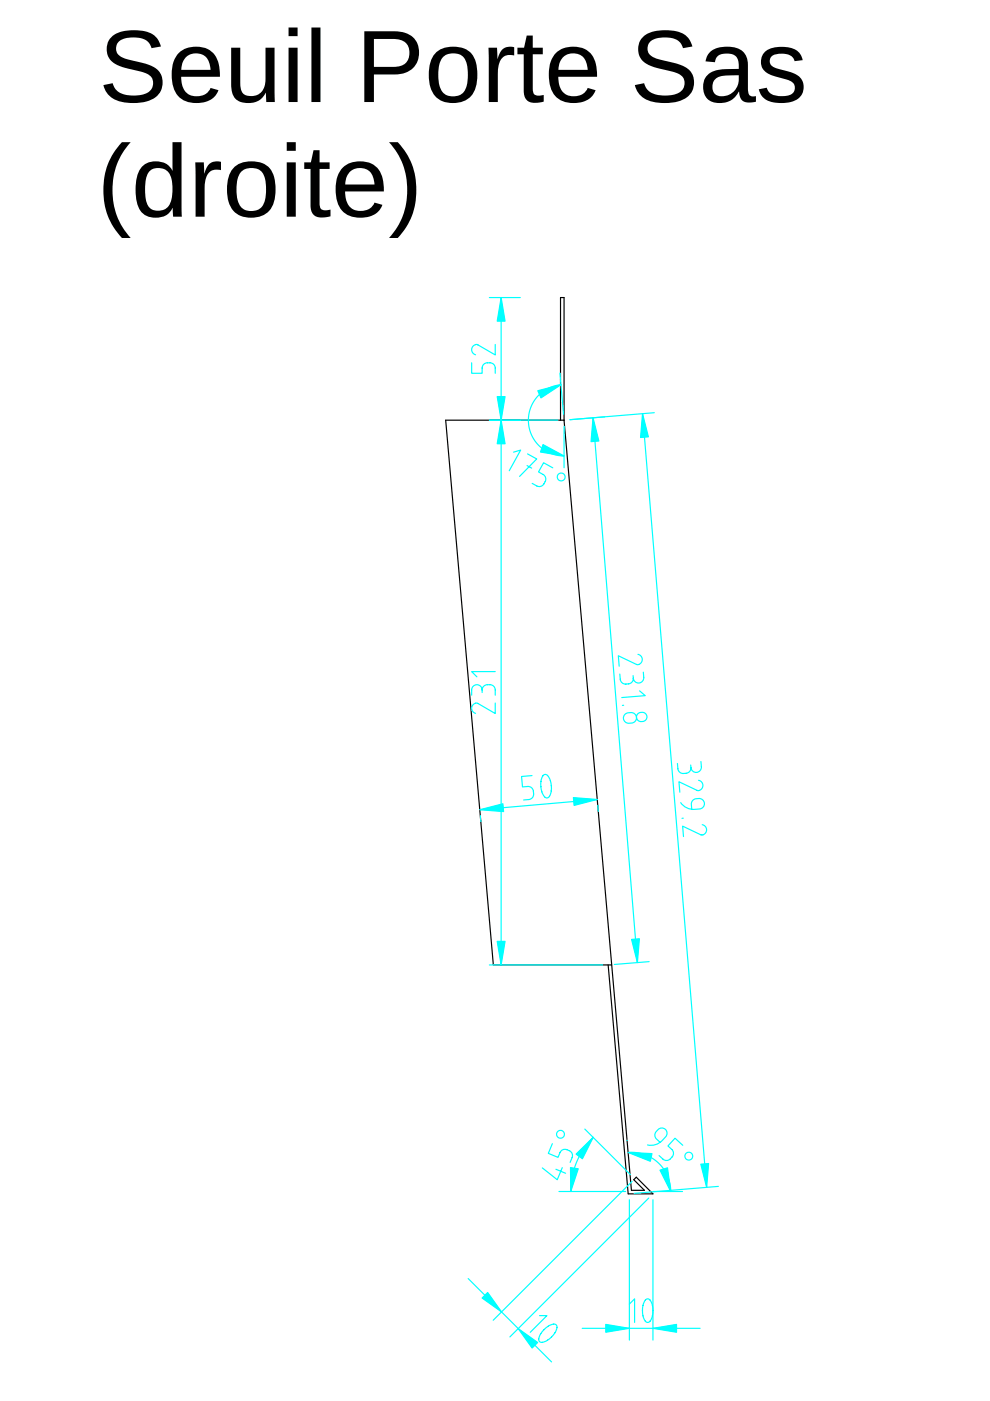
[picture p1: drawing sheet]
<svg xmlns="http://www.w3.org/2000/svg" width="210mm" height="297mm" viewBox="0 0 210 297" stroke-linecap="round" stroke-linejoin="round" font-family="sans-serif">
<path d="M118.8 89.1v-26h.8v26M128.9 204.6l4.3 48.5h5.2l-3.5-3.5-.5 .5 2.2 2.3h-2.7l-14.3-163.3h-25.1l10.1 115.5h25.1" fill="none" stroke="#000" stroke-width=".25"/>
<path d="M103.8 63.1h6.5M106.3 63.1v26M103.8 89.1h6.5" fill="none" stroke="#0ff" stroke-width=".25"/>
<path d="M105.4 84.1h1.7l-.8 5z" fill="#0ff"/>
<path d="M105.4 84.1h1.7l-.8 5z" fill="#0ff" stroke="#0ff" stroke-width=".25"/>
<path d="M106.3 63.1l.8 5h-1.7z" fill="#0ff"/>
<path d="M106.3 63.1l.8 5h-1.7z" fill="#0ff" stroke="#0ff" stroke-width=".25"/>
<path d="M100 76.9v2.2h2.2v-1.1a1.42 1.42 0 0 1 1.4-1.1 1.42 1.42 0 0 1 1.4 1.1v1.1M105 73v2.3l-3.7-2.2a1.08 1.08 0 0 0-1.3 .8 1.08 1.08 0 0 0 .8 1.3M136.2 87.7l13.6 164M138.7 87.5l-17.9 1.5M152.3 251.5l-17.9 1.5" fill="none" stroke="#0ff" stroke-width=".25"/>
<path d="M136.2 87.7l1.3 4.9-1.7 .2z" fill="#0ff"/>
<path d="M136.2 87.7l1.3 4.9-1.7 .2z" fill="#0ff" stroke="#0ff" stroke-width=".25"/>
<path d="M148.6 246.8l1.6-.1-.4 5z" fill="#0ff"/>
<path d="M148.6 246.8l1.6-.1-.4 5z" fill="#0ff" stroke="#0ff" stroke-width=".25"/>
<path d="M143.6 161.9l.1 1.1a1.42 1.42 0 0 0 1.5 1 1.42 1.42 0 0 0 1.3-1.3M144.3 170.2a3.7 3.7 0 0 0 4.7 1 1.18 1.18 0 0 0 .1-1.5 1.18 1.18 0 0 0-1.5-.4 1.11 1.11 0 0 0-1 1.2l.1 1.1M144.9 173.5h-.3M146.4 162.2l.1 .5M148.1 165.4a1.08 1.08 0 0 1 .9 1.3 1.08 1.08 0 0 1-1.2 .9l-3.8-1.9 .1 2.3M148.6 161.5l.1 1.1a1.11 1.11 0 0 1-1 1.2 1.11 1.11 0 0 1-1.2-1.1M148.9 174.8a1.08 1.08 0 0 1 .9 1.3 1.08 1.08 0 0 1-1.2 .9l-3.9-1.8 .2 2.2M133.4 254.4v29.7M138.4 254.4v29.7M123.4 281.6h25" fill="none" stroke="#0ff" stroke-width=".25"/>
<path d="M128.4 280.8l5 .8-5 .9z" fill="#0ff"/>
<path d="M128.4 280.8l5 .8-5 .9z" fill="#0ff" stroke="#0ff" stroke-width=".25"/>
<path d="M138.4 281.6l5-.8v1.7z" fill="#0ff"/>
<path d="M138.4 281.6l5-.8v1.7z" fill="#0ff" stroke="#0ff" stroke-width=".25"/>
<path d="M101.8 172.9l.1 1.3M126.6 169.5l-24.9 2.2M126.7 170.7l.1 1.3M133.4 276.5l1.2-1.1v5M138.3 276.8l.1 1.4-.1 1.1-.6 .9-.6 .1-.6-.7-.3-1.4 .1-1.4 .5-1.1a.76 .76 0 0 1 .9-.2 .76 .76 0 0 1 .4 .7l.2 .6" fill="none" stroke="#0ff" stroke-width=".25"/>
<path d="M121.6 169.1l5 .4-4.9 1.3z" fill="#0ff"/>
<path d="M121.6 169.1l5 .4-4.9 1.3z" fill="#0ff" stroke="#0ff" stroke-width=".25"/>
<path d="M101.7 171.7l4.9-1.3 .2 1.7z" fill="#0ff"/>
<path d="M101.7 171.7l4.9-1.3 .2 1.7z" fill="#0ff" stroke="#0ff" stroke-width=".25"/>
<path d="M112.8 164.4l-2.2 .2 .2 2.2 1.1-.1a1.42 1.42 0 0 1 1.2 1.3 1.42 1.42 0 0 1-1 1.5l-1.1 .1M115.2 164.4l.2-.2a1.23 1.23 0 0 1 1.3 1.3l.2 1.4-.1 1.1-.4 1-.6 .2-.7-.7-.4-1.4v-1.7zM134 250.5l-29.4 29.4M137.6 254l-29.5 29.5M99.3 271.1l17.6 17.7" fill="none" stroke="#0ff" stroke-width=".25"/>
<path d="M109.9 281.7l4.1 2.9-1.2 1.2z" fill="#0ff"/>
<path d="M109.9 281.7l4.1 2.9-1.2 1.2z" fill="#0ff" stroke="#0ff" stroke-width=".25"/>
<path d="M103.4 274l2.9 4.2-4.1-3z" fill="#0ff"/>
<path d="M103.4 274l2.9 4.2-4.1-3z" fill="#0ff" stroke="#0ff" stroke-width=".25"/>
<path d="M118.7 79.1l.8 8.7M118.9 81.6l-1.4 .2-1.3 .6-1.3 .7-1 1-.8 1.2-.6 1.3-.4 1.4-.1 1.4 .2 1.5 .5 1.3 .7 1.3 .9 1.1 1.2 .9 1.3 .6 1.4 .4 1.4 .2M119.6 90.4v8.8M114.4 278.9h1.6l-3.6 3.6M115.4 281.9l1.1-.9 .9-.3a.76 .76 0 0 1 .7 .5 .76 .76 0 0 1-.2 .8l-.6 1-.8 .8-1 .6-.7 .2-.5-.3v-.7l.4-.8z" fill="none" stroke="#0ff" stroke-width=".25"/>
<path d="M115.1 94.3l4.5 2.4-5-.9z" fill="#0ff"/>
<path d="M115.1 94.3l4.5 2.4-5-.9z" fill="#0ff" stroke="#0ff" stroke-width=".25"/>
<path d="M114 82.8l4.9-1.2-4.2 2.8z" fill="#0ff"/>
<path d="M114 82.8l4.9-1.2-4.2 2.8z" fill="#0ff" stroke="#0ff" stroke-width=".25"/>
<g fill="none" stroke="#0ff" stroke-width=".25">
<path d="M108.9 95.9l1.5-.5-2.4 4.4M111.7 98.7l1 .6M111.9 96.2l1.9 1.1-3.6 3.7M117.2 99.2l-1.9-1.1-1.1 2 1 .5a1.42 1.42 0 0 1 .3 1.8 1.42 1.42 0 0 1-1.7 .6l-1-.5M124 239.4l9.7 9.7M118.5 252.6h14.1M125.8 241.1l-2 2.5-1.5 2.8-1 3.1-.3 3.1"/>
<circle cx="119" cy="101.1" r=".83"/>
</g>
<path d="M121 247.6l1.6 .2-1.6 4.8z" fill="#0ff"/>
<path d="M121 247.6l1.6 .2-1.6 4.8z" fill="#0ff" stroke="#0ff" stroke-width=".25"/>
<path d="M122.1 244.7l3.7-3.5-2.3 4.5z" fill="#0ff"/>
<path d="M122.1 244.7l3.7-3.5-2.3 4.5z" fill="#0ff" stroke="#0ff" stroke-width=".25"/>
<g fill="none" stroke="#0ff" stroke-width=".25">
<path d="M117.1 242.5l-.8 2 2 .9 .4-1a1.42 1.42 0 0 1 1.8-.6 1.42 1.42 0 0 1 .8 1.6l-.4 1M117.9 247.9l2 .9M119.2 247.6l-1 2.5-3.2-2.5M132.9 241.7l.1 .2M133.2 244.3l1.7 .1 1.7 .3 1.5 .8 1.4 1 1.2 1.3 .8 1.5 .5 1.6 .2 1.7M138.5 252.6h6.2"/>
<circle cx="118.8" cy="240.5" r=".83"/>
</g>
<path d="M133.2 244.3l5 .3-.3 1.6z" fill="#0ff"/>
<path d="M133.2 244.3l5 .3-.3 1.6z" fill="#0ff" stroke="#0ff" stroke-width=".25"/>
<path d="M139.9 248.1l1.6-.5 .7 5z" fill="#0ff"/>
<path d="M139.9 248.1l1.6-.5 .7 5z" fill="#0ff" stroke="#0ff" stroke-width=".25"/>
<g fill="none" stroke="#0ff" stroke-width=".25">
<path d="M106.3 89.1v115.5M140 242.2l-.8-.7a1.42 1.42 0 0 1 .1-1.8 1.42 1.42 0 0 1 1.8-.3 1.11 1.11 0 0 1 0 1.6 3.6 3.6 0 0 1-3.8 1.8M144.8 242.8l-1.7-1.5-1.5 1.7 .8 .7a1.42 1.42 0 0 1-.1 1.8 1.42 1.42 0 0 1-1.7 .3l-.9-.8"/>
<circle cx="146" cy="245.1" r=".83"/>
</g>
<path d="M105.4 199.6h1.7l-.8 5z" fill="#0ff"/>
<path d="M105.4 199.6h1.7l-.8 5z" fill="#0ff" stroke="#0ff" stroke-width=".25"/>
<path d="M106.3 89.1l.8 5h-1.7z" fill="#0ff"/>
<path d="M106.3 89.1l.8 5h-1.7z" fill="#0ff" stroke="#0ff" stroke-width=".25"/>
<path d="M103.8 89.1h14.5M125.7 88.6l9.4 115.5M128.2 88.4l-7.4 .6M102.2 146.3a1.11 1.11 0 0 0-1.1-1.1 1.11 1.11 0 0 0-1.1 1.1v1.1M102.2 146.3a1.42 1.42 0 0 1 1.4-1.2 1.42 1.42 0 0 1 1.4 1.2v1.1M102.2 146.3v.5M105 149.1v2.2l-3.7-2.2a1.08 1.08 0 0 0-1.3 .8 1.08 1.08 0 0 0 .8 1.3M105 142.4h-5l1.1 1.1M103.8 204.6h23.9M137.6 203.9l-7.4 .6" fill="none" stroke="#0ff" stroke-width=".25"/>
<path d="M133.9 199.2l1.7-.2-.5 5.1z" fill="#0ff"/>
<path d="M133.9 199.2l1.7-.2-.5 5.1z" fill="#0ff" stroke="#0ff" stroke-width=".25"/>
<path d="M125.7 88.6l1.3 4.9-1.7 .1z" fill="#0ff"/>
<path d="M125.7 88.6l1.3 4.9-1.7 .1z" fill="#0ff" stroke="#0ff" stroke-width=".25"/>
<path d="M135.3 138.7a1.08 1.08 0 0 1 .9 1.3 1.08 1.08 0 0 1-1.2 .9l-3.9-1.9 .2 2.3M131.4 142.9l.1 1.1a1.42 1.42 0 0 0 1.5 1 1.42 1.42 0 0 0 1.3-1.2M132.2 149.5l-.2 .1M132.6 151.4a1.38 1.38 0 0 1 1.5-.3 1.38 1.38 0 0 1 .8 1.4 1.46 1.46 0 0 1-1.4 .9 1.46 1.46 0 0 1-1.3-1.1v-.3zM134.2 143.2l.1 .6M135.2 151.4a1.06 1.06 0 0 1 1.6-.2 1.06 1.06 0 0 1-.2 1.7 1.05 1.05 0 0 1-1.3-.1 1.05 1.05 0 0 1-.1-1.4zM135.6 146.5l1.2 1-5 .4M136.4 142.5l.1 1.1a1.11 1.11 0 0 1-1 1.2 1.11 1.11 0 0 1-1.2-1" fill="none" stroke="#0ff" stroke-width=".25"/>
<g fill="#000">
<path d="M23.6 7.9a8.3 8.3 0 0 1 7.1-1.3 4.1 4.1 0 0 1 3.4 3.3l-2 .3a3.1 3.1 0 0 0-3.4-2.2 3.9 3.9 0 0 0-3.9 1.4 2.13 2.13 0 0 0 1.7 3l.7 .2a15.6 15.6 0 0 1 6.2 2.2 4 4 0 0 1-2.4 6.7 10.8 10.8 0 0 1-7.1-.6l-.5-.4a4.3 4.3 0 0 1-1.5-2.5l2-.4a3.7 3.7 0 0 0 4 2.7 4.6 4.6 0 0 0 4.3-1.5 2.27 2.27 0 0 0-1.7-3.4l-.8-.3a13.7 13.7 0 0 1-6.1-2.2 3.7 3.7 0 0 1 0-5zM37.9 11.2a5.5 5.5 0 0 1 7.6 .5 7.7 7.7 0 0 1 1.1 4.6h-8.2a3.8 3.8 0 0 0 2.1 3.9 3.3 3.3 0 0 0 4.1-1.6l1.7 .5a4.4 4.4 0 0 1-4.7 2.7 4.7 4.7 0 0 1-5.1-4.4 7.3 7.3 0 0 1 1.4-6.2zM39.3 12.2l-.7 1.3-.2 1.3h6.3a3.1 3.1 0 0 0-3.2-3.5 2.93 2.93 0 0 0-2.2 .9zM49 10.1h1.9v7.3a2.58 2.58 0 0 0 1.3 2.8 3.1 3.1 0 0 0 4.1-3.4v-6.7h1.9l.1 11.5h-1.8l-.1-1.9a4.2 4.2 0 0 1-6.7 .9 5.1 5.1 0 0 1-.7-2.8zM61.2 5.8h1.9v1.9h-1.9zM61.2 10.1h1.9v11.5h-1.9zM66 5.8h1.9v15.8h-1.9zM77.2 6.6h6.4a4.6 4.6 0 0 1 5.2 3.8 4.6 4.6 0 0 1-5.1 5.4h-4.4v5.8h-2.1zM79.3 8.3v5.9h4.1a3 3 0 0 0 3-1.3 3 3 0 0 0 .1-3.2 3.3 3.3 0 0 0-3.2-1.4zM92.2 11.4a5.9 5.9 0 0 1 5.8-1.3 4.5 4.5 0 0 1 3.2 4.6 7 7 0 0 1-1.7 6.1 5.4 5.4 0 0 1-7.7-1.1 8.5 8.5 0 0 1 .4-8.3zM94 12a7.3 7.3 0 0 0-.8 6.1 3 3 0 0 0 3.3 2.3 3 3 0 0 0 2.6-3.1l.1-.4a6.6 6.6 0 0 0-1-4.9 3.4 3.4 0 0 0-4.2 0zM103.6 10.1h1.8l.1 2.4a2.81 2.81 0 0 1 2.5-2.6l1 .1v1.8a2.46 2.46 0 0 0-3.3 2.2l-.1 1.6v6h-2zM111.7 7.5h1.3v2.6h2.1v1.4h-2.1v7.3a1.32 1.32 0 0 0 .5 1.3 1.32 1.32 0 0 0 1.4 .1l.4-.1v1.4l-.3 .1a4.5 4.5 0 0 1-3.2-.3 2.66 2.66 0 0 1-.8-2.1v-7.7h-1.3v-1.4h1.4zM117.9 11.2a5.5 5.5 0 0 1 7.6 .5 7.7 7.7 0 0 1 1.1 4.6h-8.2a3.8 3.8 0 0 0 2 3.9 3.3 3.3 0 0 0 4.2-1.6l1.7 .5a4.4 4.4 0 0 1-4.7 2.7 4.7 4.7 0 0 1-5.1-4.4 7.3 7.3 0 0 1 1.4-6.2zM119.3 12.2l-.7 1.3-.2 1.3h6.2a3.1 3.1 0 0 0-3.1-3.5 2.93 2.93 0 0 0-2.2 .9zM136.3 7.9a8.3 8.3 0 0 1 7.1-1.3 4.1 4.1 0 0 1 3.4 3.3l-2 .3a3.1 3.1 0 0 0-3.4-2.2 3.9 3.9 0 0 0-3.9 1.4 2.13 2.13 0 0 0 1.7 3l.7 .2a15.6 15.6 0 0 1 6.2 2.2 4 4 0 0 1-2.4 6.7 10.8 10.8 0 0 1-7.1-.6l-.5-.4a4.3 4.3 0 0 1-1.5-2.5l2-.4a3.7 3.7 0 0 0 4 2.7 4.6 4.6 0 0 0 4.2-1.5 2.27 2.27 0 0 0-1.6-3.4l-.8-.3a13.7 13.7 0 0 1-6.1-2.2 3.7 3.7 0 0 1 0-5zM150.6 11a6.2 6.2 0 0 1 6.9-.1l.6 .8 .4 1.5 .1 5.5a1.25 1.25 0 0 0 1.2 1.7h.5v1.2l-.5 .1a2.27 2.27 0 0 1-2.9-1.3l-.2-1a4.5 4.5 0 0 1-6.7 1.5 3.7 3.7 0 0 1-.6-4.1 3.7 3.7 0 0 1 3.6-2.1l3.6-.1a2.66 2.66 0 0 0-1.3-3.1l-1.1-.1a2.12 2.12 0 0 0-2.6 1.8l-2-.2 .4-1.2zM151.7 16.8a2.27 2.27 0 0 0 .5 3.5 3.7 3.7 0 0 0 4.4-4.4l-2.4 .1a3.8 3.8 0 0 0-2.5 .8zM162.1 11.1a6.5 6.5 0 0 1 7.1-.2 3.2 3.2 0 0 1 1 1.9l-1.7 .2a2.41 2.41 0 0 0-2.8-1.6 2.03 2.03 0 0 0-2.5 1.6 2.12 2.12 0 0 0 2.2 1.7 7.7 7.7 0 0 1 4.5 2.1 3.2 3.2 0 0 1-2.6 4.9 6.6 6.6 0 0 1-5.6-1.1l-.6-.9-.2-.8 1.7-.3a2.71 2.71 0 0 0 3.1 1.8 2.37 2.37 0 0 0 2.8-1.5 1.93 1.93 0 0 0-2-2.1l-2-.6a3.3 3.3 0 0 1-3.1-3.5l.2-.9z"/>
<path d="M25.9 30.1h1.8a15.3 15.3 0 0 0 0 20.4h-1.8a15.1 15.1 0 0 1 0-20.4zM30.3 35.2a4.1 4.1 0 0 1 6.3 1v-6.1h1.9l.1 15.8h-1.9l-.1-1.8a3.8 3.8 0 0 1-4.3 2 3.8 3.8 0 0 1-3.4-3.6 10.4 10.4 0 0 1 .9-6.8zM31.8 36.2a6.5 6.5 0 0 0-1 4.9 3.4 3.4 0 0 0 1.7 3.4 2.89 2.89 0 0 0 3.9-2.7l.2-1.3a5.3 5.3 0 0 0-1.3-4.3 3.1 3.1 0 0 0-3.5 0zM41.4 34.4h1.8l.1 2.4a2.81 2.81 0 0 1 2.5-2.6l1.1 .1v1.8a2.46 2.46 0 0 0-3.4 2.2l-.1 1.6v6h-1.9zM49.4 35.7a5.9 5.9 0 0 1 5.8-1.2 4.5 4.5 0 0 1 3.2 4.5 7 7 0 0 1-1.7 6.1 5.4 5.4 0 0 1-7.7-1.1 8.5 8.5 0 0 1 .4-8.3zM51.2 36.3a7.3 7.3 0 0 0-.8 6.1 3 3 0 0 0 3.3 2.3 3 3 0 0 0 2.6-3.1l.1-.4a6.6 6.6 0 0 0-1-4.9 3.4 3.4 0 0 0-4.2 0zM60.8 30.1h1.9v1.9h-1.9zM60.8 34.4h1.9v11.5h-1.9zM66.5 31.8h1.3v2.6h2.1v1.4h-2.1v7.3a1.32 1.32 0 0 0 .5 1.3 1.32 1.32 0 0 0 1.4 .1l.4-.1v1.5h-.3a4.5 4.5 0 0 1-3.2-.3 2.66 2.66 0 0 1-.8-2.1v-7.7h-1.3v-1.4h1.4zM72.7 35.5a5.5 5.5 0 0 1 7.6 .5 7.7 7.7 0 0 1 1.1 4.6h-8.2a3.8 3.8 0 0 0 2 3.9 3.3 3.3 0 0 0 4.2-1.5l1.7 .4a4.4 4.4 0 0 1-4.7 2.8 4.7 4.7 0 0 1-5.1-4.5 7.3 7.3 0 0 1 1.4-6.2zM74.1 36.5l-.7 1.3-.2 1.3h6.2a3.1 3.1 0 0 0-3.1-3.5 2.93 2.93 0 0 0-2.2 .9zM82.5 30.1h1.8a15.1 15.1 0 0 1 0 20.4h-1.8a15.3 15.3 0 0 0 0-20.4z"/>
</g>
</svg>
